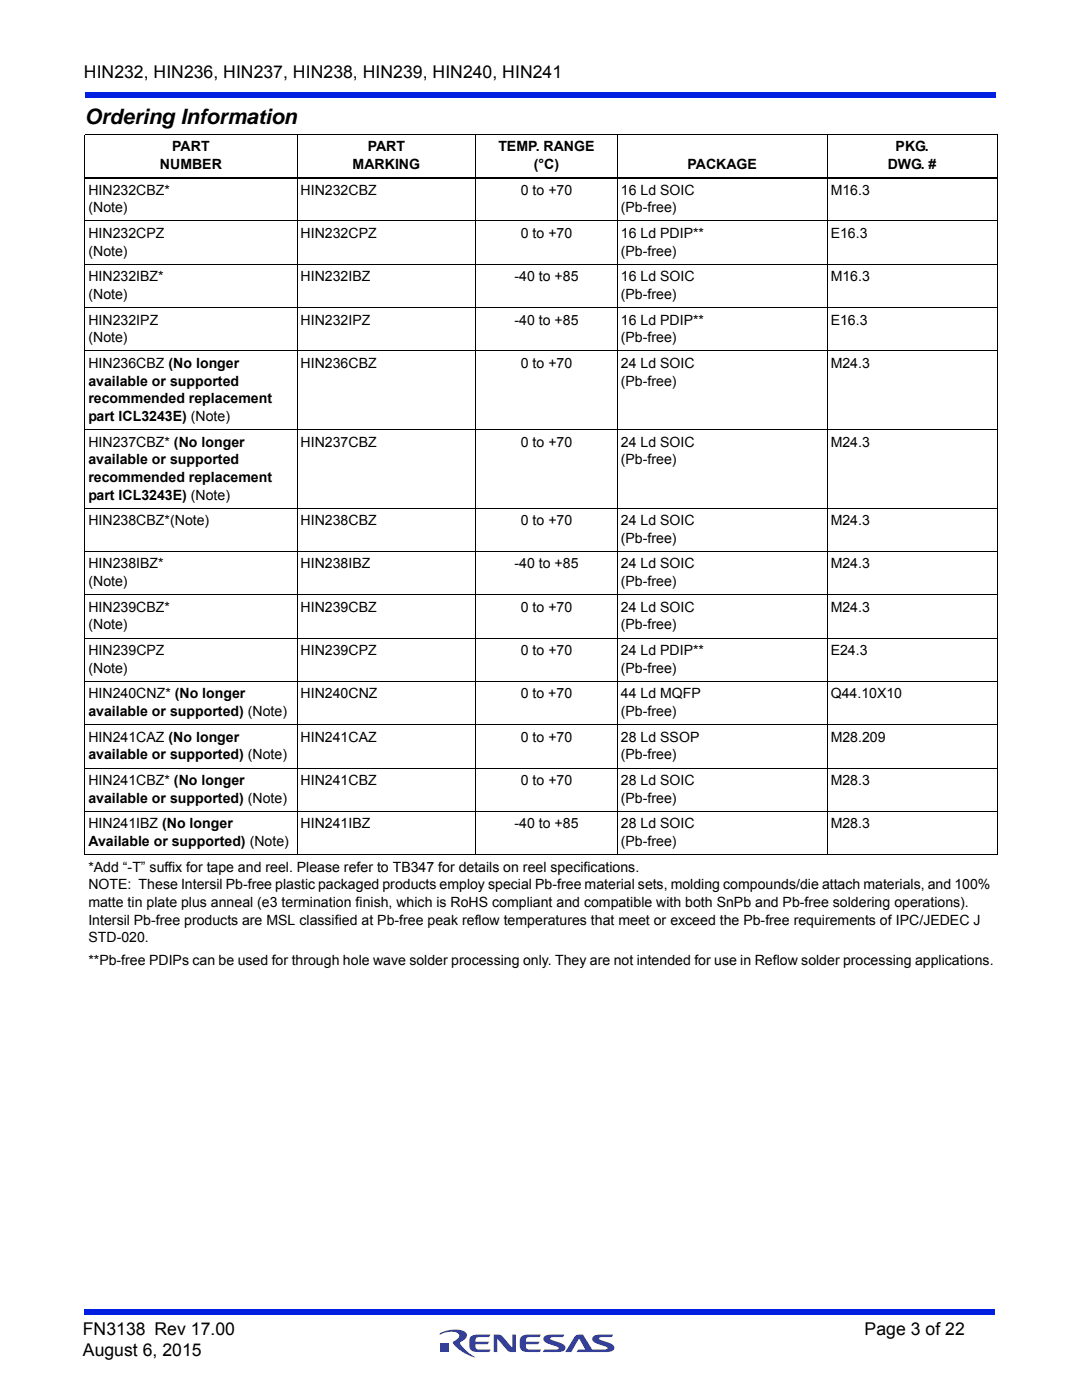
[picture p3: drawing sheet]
<svg xmlns="http://www.w3.org/2000/svg" width="216mm" height="279mm" viewBox="0 0 216 279" stroke-linecap="round" stroke-linejoin="round" font-family="sans-serif">
<defs><g id="words">
<text font-size="4.2" x="16.9" y="24.7">Ordering Information</text>
<g font-size="3.5">
<text x="16.7" y="15.6">HIN232, HIN236, HIN237, HIN238, HIN239, HIN240, HIN241</text>
<text x="16.5" y="266.5">FN3138 Rev 17.00</text>
<text x="172.5" y="266.5">Page 3 of 22</text>
<text x="16.5" y="270.7">August 6, 2015</text>
</g>
<g font-size="2.8">
<text x="31.9" y="33.7">NUMBER</text>
<text x="34.4" y="30.2">PART</text>
<text x="70.4" y="33.7">MARKING</text>
<text x="73.4" y="30.2">PART</text>
<text x="99.4" y="30.2">TEMP. RANGE</text>
<text x="106.5" y="33.7">(°C)</text>
<text x="137.2" y="33.7">PACKAGE</text>
<text x="177.1" y="33.7">DWG. #</text>
<text x="178.7" y="30.2">PKG.</text>
<text x="17.6" y="38.8">HIN232CBZ*</text>
<text x="60" y="38.8">HIN232CBZ</text>
<text x="103.9" y="38.8">0 to +70</text>
<text x="123.9" y="38.8">16 Ld SOIC</text>
<text x="165.8" y="38.8">M16.3</text>
<text x="17.6" y="42.4">(Note)</text>
<text x="17.6" y="47.5">HIN232CPZ</text>
<text x="60" y="47.5">HIN232CPZ</text>
<text x="103.9" y="47.5">0 to +70</text>
<text x="123.9" y="42.4">(Pb-free)</text>
<text x="123.9" y="47.5">16 Ld PDIP**</text>
<text x="165.8" y="47.5">E16.3</text>
<text x="17.6" y="51">(Note)</text>
<text x="123.9" y="51">(Pb-free)</text>
<text x="17.6" y="56.1">HIN232IBZ*</text>
<text x="17.6" y="59.6">(Note)</text>
<text x="60" y="56.1">HIN232IBZ</text>
<text x="102.7" y="56.1">-40 to +85</text>
<text x="123.9" y="59.6">(Pb-free)</text>
<text x="123.9" y="56.1">16 Ld SOIC</text>
<text x="165.8" y="56.1">M16.3</text>
<text x="17.6" y="64.8">HIN232IPZ</text>
<text x="60" y="64.8">HIN232IPZ</text>
<text x="102.7" y="64.8">-40 to +85</text>
<text x="123.9" y="64.8">16 Ld PDIP**</text>
<text x="165.8" y="64.8">E16.3</text>
<text x="17.6" y="68.3">(Note)</text>
<text x="123.9" y="68.3">(Pb-free)</text>
<text x="17.6" y="73.4">HIN236CBZ (No longer</text>
<text x="17.6" y="76.9">available or supported</text>
<text x="60" y="73.4">HIN236CBZ</text>
<text x="103.9" y="73.4">0 to +70</text>
<text x="123.9" y="76.9">(Pb-free)</text>
<text x="123.9" y="73.4">24 Ld SOIC</text>
<text x="165.8" y="73.4">M24.3</text>
<text x="17.6" y="80.5">recommended replacement</text>
<text x="17.6" y="84">part ICL3243E) (Note)</text>
<text x="17.6" y="89.1">HIN237CBZ* (No longer</text>
<text x="60" y="89.1">HIN237CBZ</text>
<text x="103.9" y="89.1">0 to +70</text>
<text x="123.9" y="89.1">24 Ld SOIC</text>
<text x="165.8" y="89.1">M24.3</text>
<text x="17.6" y="92.6">available or supported</text>
<text x="123.9" y="92.6">(Pb-free)</text>
<text x="17.6" y="96.2">recommended replacement</text>
<text x="17.6" y="99.7">part ICL3243E) (Note)</text>
<text x="17.6" y="104.8">HIN238CBZ*(Note)</text>
<text x="60" y="104.8">HIN238CBZ</text>
<text x="103.9" y="104.8">0 to +70</text>
<text x="123.9" y="104.8">24 Ld SOIC</text>
<text x="165.8" y="104.8">M24.3</text>
<text x="17.6" y="113.5">HIN238IBZ*</text>
<text x="60" y="113.5">HIN238IBZ</text>
<text x="102.7" y="113.5">-40 to +85</text>
<text x="123.9" y="108.3">(Pb-free)</text>
<text x="123.9" y="113.5">24 Ld SOIC</text>
<text x="165.8" y="113.5">M24.3</text>
<text x="17.6" y="117">(Note)</text>
<text x="123.9" y="117">(Pb-free)</text>
<text x="17.6" y="122.1">HIN239CBZ*</text>
<text x="17.6" y="125.6">(Note)</text>
<text x="60" y="122.1">HIN239CBZ</text>
<text x="103.9" y="122.1">0 to +70</text>
<text x="123.9" y="125.6">(Pb-free)</text>
<text x="123.9" y="122.1">24 Ld SOIC</text>
<text x="165.8" y="122.1">M24.3</text>
<text x="17.6" y="130.7">HIN239CPZ</text>
<text x="60" y="130.7">HIN239CPZ</text>
<text x="103.9" y="130.7">0 to +70</text>
<text x="123.9" y="130.7">24 Ld PDIP**</text>
<text x="165.8" y="130.7">E24.3</text>
<text x="17.6" y="134.3">(Note)</text>
<text x="123.9" y="134.3">(Pb-free)</text>
<text x="17.6" y="139.4">HIN240CNZ* (No longer</text>
<text x="17.6" y="142.9">available or supported) (Note)</text>
<text x="60" y="139.4">HIN240CNZ</text>
<text x="103.9" y="139.4">0 to +70</text>
<text x="123.9" y="142.9">(Pb-free)</text>
<text x="123.9" y="139.4">44 Ld MQFP</text>
<text x="165.8" y="139.4">Q44.10X10</text>
<text x="17.6" y="148">HIN241CAZ (No longer</text>
<text x="60" y="148">HIN241CAZ</text>
<text x="103.9" y="148">0 to +70</text>
<text x="123.9" y="148">28 Ld SSOP</text>
<text x="165.8" y="148">M28.209</text>
<text x="17.6" y="151.6">available or supported) (Note)</text>
<text x="123.9" y="151.6">(Pb-free)</text>
<text x="17.6" y="156.7">HIN241CBZ* (No longer</text>
<text x="17.6" y="160.2">available or supported) (Note)</text>
<text x="60" y="156.7">HIN241CBZ</text>
<text x="103.9" y="156.7">0 to +70</text>
<text x="123.9" y="160.2">(Pb-free)</text>
<text x="123.9" y="156.7">28 Ld SOIC</text>
<text x="165.8" y="156.7">M28.3</text>
<text x="17.6" y="165.3">HIN241IBZ (No longer</text>
<text x="60" y="165.3">HIN241IBZ</text>
<text x="102.7" y="165.3">-40 to +85</text>
<text x="123.9" y="165.3">28 Ld SOIC</text>
<text x="165.8" y="165.3">M28.3</text>
<text x="17.6" y="168.8">Available or supported) (Note)</text>
<text x="17.6" y="173.9">*Add “-T” suffix for tape and reel. Please refer to TB347 for details on reel specifications.</text>
<text x="123.9" y="168.8">(Pb-free)</text>
<text x="17.6" y="177.5">NOTE: These Intersil Pb-free plastic packaged products employ special Pb-free material sets, molding compounds/die attach materials, and 100%</text>
<text x="17.6" y="181">matte tin plate plus anneal (e3 termination finish, which is RoHS compliant and compatible with both SnPb and Pb-free soldering operations).</text>
<text x="17.6" y="184.5">Intersil Pb-free products are MSL classified at Pb-free peak reflow temperatures that meet or exceed the Pb-free requirements of IPC/JEDEC J</text>
<text x="17.6" y="188.1">STD-020.</text>
<text x="17.6" y="192.6">**Pb-free PDIPs can be used for through hole wave solder processing only. They are not intended for use in Reflow solder processing applications.</text>
</g>
</g></defs>
<g fill="#333f99">
<path d="M98.5 266.3h.7a1.2 1.2 0 0 1 1.1 .5l1.9 2.2v-2.7h.7v3.5h-.7a1.04 1.04 0 0 1-1-.4l-2-2.2v2.6h-.7z"/>
<path d="M93.9 266.8l.8-.4 3.2-.1-.3 .5-2.3 .1a.7 .7 0 0 0-.4 .9h2.7l-.4 .5h-2.3v.4l.2 .5 .2 .1h2.6l-.3 .5h-2.3a1.36 1.36 0 0 1-1.7-1.2l.1-1.5z"/>
<path d="M104 266.8l.8-.4 3.1-.1-.3 .5-2.3 .1a.7 .7 0 0 0-.3 .9h2.7l-.4 .5h-2.3v.4l.1 .5 .3 .1h2.6l-.3 .5h-2.3a1.36 1.36 0 0 1-1.7-1.2l.1-1.5z"/>
<path d="M108.6 266.7l.8-.3 3.2-.1-.3 .5-2.5 .2v.3l.6 .2a3.4 3.4 0 0 1 2.4 1.3 .85 .85 0 0 1-1 1h-3.5l.4-.5h2.1l.6-.1v-.3l-.6-.2a3.4 3.4 0 0 1-2.4-1.3l.1-.5z"/>
<path d="M114.8 266.6a1.8 1.8 0 0 1 1.5-.3l1.9 3h2.3l.7-.1v-.3l-.6-.2a3.4 3.4 0 0 1-2.4-1.3 .85 .85 0 0 1 1-1l3.2-.1-.3 .5-2.5 .2v.3l.6 .2a3.4 3.4 0 0 1 2.4 1.3 .85 .85 0 0 1-1 1h-6.5l.3-.4 1.4-.1-1.2-2.1-1.6 2.6h-1.2z"/>
<path d="M88 268h1.6v1.7h-1.6z"/>
<path d="M87.8 266.1a5.6 5.6 0 0 1 5.1-.2 1.19 1.19 0 0 1-.8 1.8l-.3 .3a6.8 6.8 0 0 0 3 2.9 7.1 7.1 0 0 1-4.4-3l.5-.4a.81 .81 0 0 0 .7-.8 .81 .81 0 0 0-.6-.8 5.3 5.3 0 0 0-3.3 .4z"/>
</g>
<g fill="#001fe0">
<path d="M16.9 261.3h181.7v1h-181.7z"/>
<path d="M16.9 18.4h181.7v1h-181.7z"/>
</g>
<g fill="none" stroke="#000" stroke-width=".2">
<path d="M16.9 26.8h182.1M16.9 26.9v143.6M59.3 26.8v143.8M94.9 26.8v143.8M123.2 26.8v143.8M165.1 26.8v143.8M199 26.9v143.6M16.9 44.1h182.1M16.9 52.7h182.1M16.9 61.4h182.1M16.9 70h182.1M16.9 85.7h182.1"/>
<path d="M16.9 101.4h182.1M16.9 110.1h182.1M16.9 118.7h182.1M16.9 127.4h182.1M16.9 136h182.1M16.9 144.6h182.1M16.9 153.3h182.1M16.9 161.9h182.1M16.9 170.6h182.1"/>
</g>
<path d="M16.9 35.5h182.1" fill="none" stroke="#000" stroke-width=".36"/>
<use href="#words"/>
</svg>
